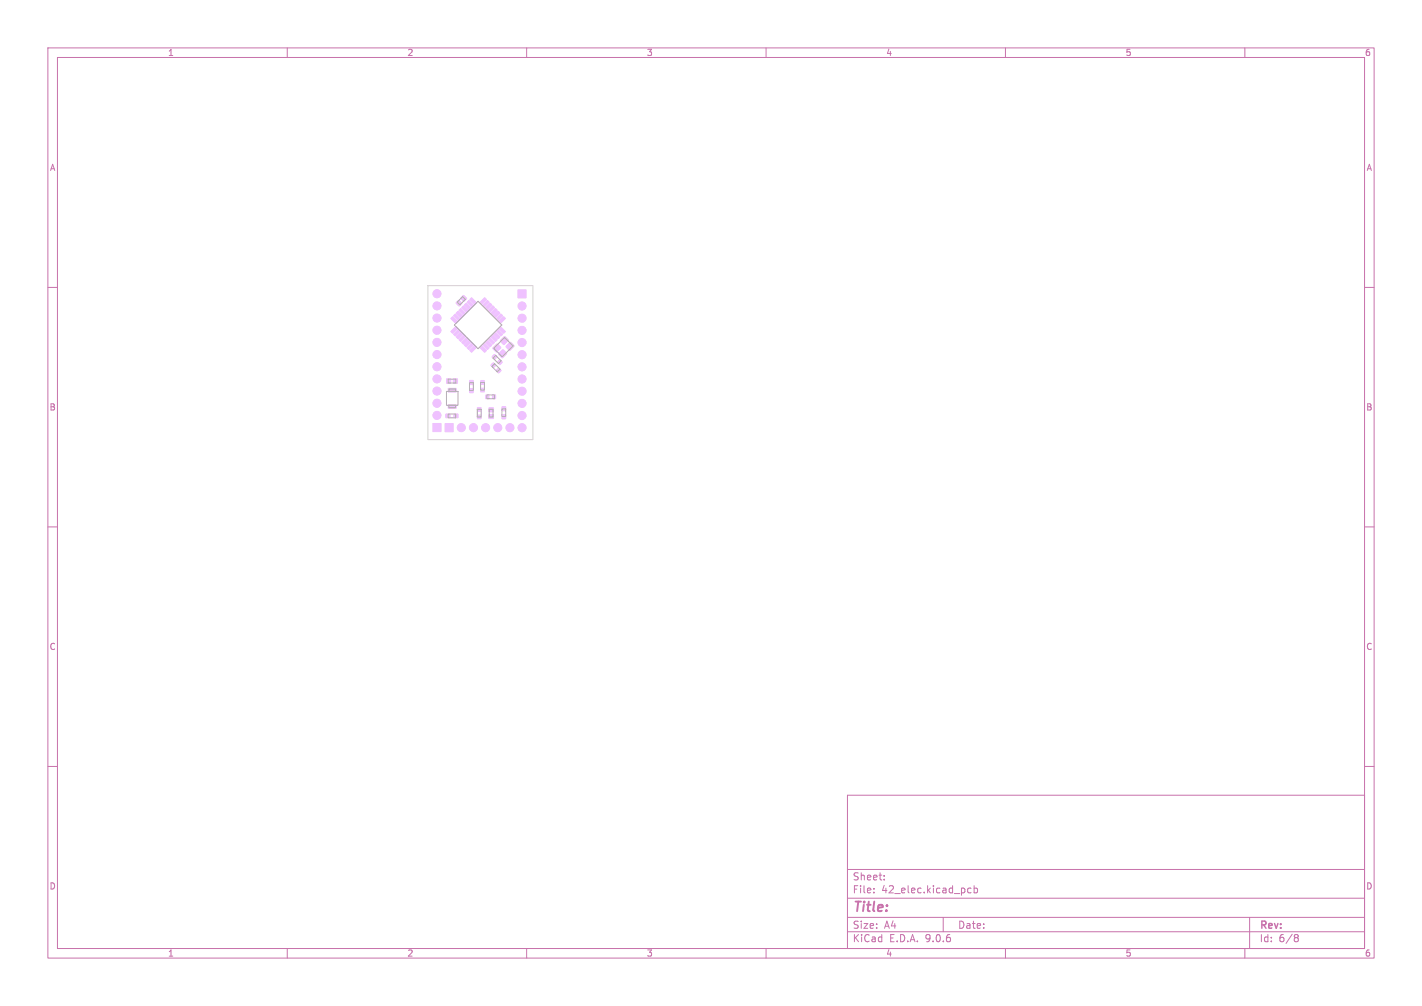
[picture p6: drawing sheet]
<svg xmlns="http://www.w3.org/2000/svg" width="297mm" height="210mm" viewBox="0 0 297 210" stroke-linecap="round" stroke-linejoin="round" font-family="sans-serif">
<defs><g id="words">
<text font-size="2.8" fill="#c872ab" x="178" y="190.9">Title:</text>
<g font-size="2.1" fill="#c872ab">
<text x="178" y="184">Sheet:</text>
<text x="178" y="186.7">File:</text>
<text x="184.1" y="186.7">42_elec.kicad_pcb</text>
<text x="178" y="196.9">KiCad</text>
<text x="178" y="194.1">Size:</text>
<text x="184.7" y="194.1">A4</text>
<text x="185.7" y="196.9">E.D.A.</text>
<text x="193.3" y="196.9">9.0.6</text>
<text x="200" y="194.1">Date:</text>
<text x="263" y="194.3">Rev:</text>
<text x="263" y="196.9">Id:</text>
<text x="267.1" y="196.9">6/8</text>
</g>
<g font-size="1.8" fill="#c872ab">
<text x="35" y="11.9">1</text>
<text x="85" y="11.9">2</text>
<text x="135" y="11.9">3</text>
<text x="185" y="11.9">4</text>
<text x="235" y="11.9">5</text>
<text x="285" y="11.9">6</text>
<text x="10.3" y="35.9">A</text>
<text x="285.4" y="35.9">A</text>
<text x="10.3" y="85.9">B</text>
<text x="285.3" y="85.9">B</text>
<text x="10.3" y="135.9">C</text>
<text x="285.3" y="135.9">C</text>
<text x="10.3" y="185.9">D</text>
<text x="285.3" y="185.9">D</text>
<text x="35" y="199.9">1</text>
<text x="85" y="199.9">2</text>
<text x="135" y="199.9">3</text>
<text x="185" y="199.9">4</text>
<text x="235" y="199.9">5</text>
<text x="285" y="199.9">6</text>
</g>
</g></defs>
<g fill="none" stroke="#c872ab" stroke-width=".21">
<path d="M10 10h277v190h-277zM12 12h273v186h-273zM60 10v2M110 10v2M160 10v2M210 10v2M260 10v2M10 60h2M285 60h2M10 110h2M285 110h2M10 160h2"/>
<path d="M177 166h108v32h-108zM285 160h2M60 198v2M110 198v2M160 198v2M177 194.5h108M177 191.5h108M177 187.5h108M177 181.5h108M182.5 186.3v.1M182.5 185.5v.1M184.7 183.6v.1"/>
<path d="M184.7 182.8v.1M197 191.5v3M202.8 185.5l-.4-.1-.3 .3 .1 .6h.6M203.5 185.5l.4-.1 .3 .3-.2 .6h-.5M203.5 184.9v1.5M210 198v2M260 198v2M261 191.5v6.5M270.6 195.1h.3l.3 .3-.3 .3M270.6 195.7h.3M270.9 195.7l.2 .2 .1 .4-.3 .3h-.3"/>
</g>
<g fill="#efc1ff" stroke="#efc1ff" stroke-width=".21">
<path d="M93.6 81.1h1.6l.1 .7-1.6 .1z"/>
<path d="M93.6 84.5h1.6l.1 .7-1.6 .1z"/>
<path d="M93 88.4h1.7v1.7h-1.7z"/>
<path d="M98.1 79.4h.7v.9h-.7z"/>
<path d="M98.1 81.1h.7v.9h-.7z"/>
<path d="M102.9 82.5h.6v.7h-.6z"/>
<path d="M101.5 82.5h.6v.7h-.6z"/>
<path d="M90.4 88.4h1.7v1.7h-1.7z"/>
<path d="M99.7 86.7h.8v.7h-.8z"/>
<path d="M99.7 85.1h.8v.7h-.8z"/>
<path d="M108.2 60.5h1.7v1.7h-1.7z"/>
<path d="M102.1 86.5h.9v.9h-.9z"/>
<path d="M102.1 85.1h.9v.9h-.9z"/>
<path d="M94.8 86.5h.9v.7h-.9z"/>
<path d="M93.1 86.5h.9v.7h-.9z"/>
<path d="M104.9 84.9h.7v.8h-.7z"/>
<path d="M104.9 86.6h.7v.8h-.7z"/>
<path d="M100.4 79.5h.7v.7h-.7z"/>
<path d="M100.4 81.1h.7v.7h-.7z"/>
<path d="M103.7 77.3l.5-.5 .5 .6-.5 .5-.5-.5z"/>
<path d="M103 75.8h.1l.5 .4-.6 .6-.5-.6z"/>
<path d="M93.3 79.1h.8v.9h-.8z"/>
<path d="M94.7 79.1h.8v.9h-.8z"/>
<path d="M103.9 75.5l.5-.4 .5 .5-.5 .5-.5-.4z"/>
<path d="M103.2 74h.2l.4 .5-.5 .5-.5-.5z"/>
<path d="M104.2 73.8l.8-.8 .8 .8-.9 .9-.7-.7z"/>
<path d="M106.5 71.5h.2l.7 .7-.9 .9-.8-.7z"/>
<path d="M105.3 70.3h.2l.7 .7-.9 .9-.8-.7z"/>
<path d="M103 72.6l.8-.8 .8 .8-.9 .9-.7-.7z"/>
<path d="M96.7 61.7h.2l.6 .6-.6 .6-.7-.6z"/>
<path d="M95.3 63.1l.5-.4 .7 .6-.6 .6-.6-.6z"/>
<path d="M100.2 72.5l.3-.4 1.1 1.1-.4 .4z"/>
<path d="M100.7 71.9l.4-.4 1.1 1.1-.4 .4z"/>
<path d="M101.7 71l1 1-.4 .4-1-1z"/>
<path d="M101.9 70.8l.3-.4 1.1 1.1-.4 .4z"/>
<path d="M102.8 69.8l1.1 1.1-.4 .4-1.1-1.1z"/>
<path d="M103 69.7l.4-.4 1 1-.4 .4z"/>
<path d="M103.6 69.1l.3-.4 1.1 1.1-.4 .4z"/>
<path d="M104.1 68.5l.4-.4 1.1 1.1-.4 .4z"/>
<path d="M104.1 67.2l1.1-1.1 .4 .4-1.1 1z"/>
<path d="M103.6 66.6l1-1.1 .4 .4-1.1 1.1z"/>
<path d="M103 66l1-1 .4 .4-1 1z"/>
<path d="M102.4 65.5l1.1-1.1 .4 .4-1.1 1z"/>
<path d="M101.9 64.9l1-1.1 .4 .4-1.1 1.1z"/>
<path d="M101.3 64.3l1-1 .4 .4-1 1z"/>
<path d="M101.8 62.7l.4 .4-1.1 1.1-.4-.4z"/>
<path d="M101.2 62.1l.4 .4-1.1 1.1-.3-.4z"/>
<path d="M98.1 62.5l.4-.4 1.1 1.1-.4 .4z"/>
<path d="M97.9 62.7l1.1 1.1-.4 .4-1.1-1.1z"/>
<path d="M97.4 63.3l1 1-.4 .4-1-1z"/>
<path d="M96.8 63.8l1.1 1.1-.4 .4-1.1-1.1z"/>
<path d="M96.2 64.4l1.1 1.1-.4 .3-1.1-1z"/>
<path d="M95.7 65l1 1-.4 .4-1-1z"/>
<path d="M94.7 65.9l.4-.4 1.1 1.1-.4 .4z"/>
<path d="M94.5 66.1l1.1 1.1-.4 .3-1.1-1z"/>
<path d="M94.1 69.2l1.1-1.1 .4 .4-1.1 1.1z"/>
<path d="M94.7 69.8l1.1-1.1 .4 .4-1.1 1.1z"/>
<path d="M95.3 70.3l1-1 .4 .4-1 1z"/>
<path d="M95.8 70.9l1.1-1.1 .4 .4-1.1 1.1z"/>
<path d="M96.4 71.5l1.1-1.1 .4 .4-1.1 1.1z"/>
<path d="M98 71l.4 .4-1 1-.4-.4z"/>
<path d="M97.5 72.6l1.1-1.1 .4 .4-1.1 1.1z"/>
<path d="M98.1 73.2l1.1-1.1 .4 .4-1.1 1.1z"/>
<circle cx="96.3" cy="89.3" r=".85"/>
<circle cx="98.9" cy="89.3" r=".85"/>
<circle cx="101.4" cy="89.3" r=".85"/>
<circle cx="104" cy="89.3" r=".85"/>
<circle cx="106.5" cy="89.3" r=".85"/>
<circle cx="91.3" cy="86.7" r=".85"/>
<circle cx="91.3" cy="84.2" r=".85"/>
<circle cx="91.3" cy="81.6" r=".85"/>
<circle cx="91.3" cy="79.1" r=".85"/>
<circle cx="91.3" cy="76.6" r=".85"/>
<circle cx="91.3" cy="74" r=".85"/>
<circle cx="91.3" cy="71.5" r=".85"/>
<circle cx="91.3" cy="68.9" r=".85"/>
<circle cx="91.3" cy="66.4" r=".85"/>
<circle cx="91.3" cy="63.9" r=".85"/>
<circle cx="91.3" cy="61.3" r=".85"/>
<circle cx="109" cy="63.9" r=".85"/>
<circle cx="109" cy="66.4" r=".85"/>
<circle cx="109" cy="69" r=".85"/>
<circle cx="109" cy="71.5" r=".85"/>
<circle cx="109" cy="74" r=".85"/>
<circle cx="109" cy="76.6" r=".85"/>
<circle cx="109" cy="79.1" r=".85"/>
<circle cx="109" cy="81.7" r=".85"/>
<circle cx="109" cy="84.2" r=".85"/>
<circle cx="109" cy="86.7" r=".85"/>
<circle cx="109" cy="89.3" r=".85"/>
</g>
<g fill="none" stroke="#afafaf" stroke-width=".21">
<path d="M93.6 79.2h1.6v.8h-1.6zM96.6 61.9l.6 .6-1.1 1.1-.6-.5zM98.1 79.9h.8v1.6h-.8zM99.9 62.9l4.9 4.9-4.9 5-5-5zM100.4 79.8h.8v1.6h-.8zM103.1 72.7l2.3-2.2 1.8 1.7-2.3 2.3zM103.3 75.9l1.1 1.2-.5 .5-1.2-1.1zM103.5 74.2l1.2 1.1-.6 .6-1.1-1.1zM93.2 81.7h2.4v2.9h-2.4zM93.6 86.4h1.6v.8h-1.6zM93.7 81.2h1.4v.5h-1.4zM93.7 84.6h1.4v.5h-1.4z"/>
<path d="M99.7 85.4h.8v1.6h-.8zM101.7 82.4h1.6v.8h-1.6zM102.2 85.5h.8v1.6h-.8zM104.8 85.4h.8v1.6h-.8z"/>
</g>
<path d="M89.4 59.6h21.9v32.2h-21.9z" fill="none" stroke="#d0d2cd" stroke-width=".21"/>
<use href="#words"/>
</svg>
